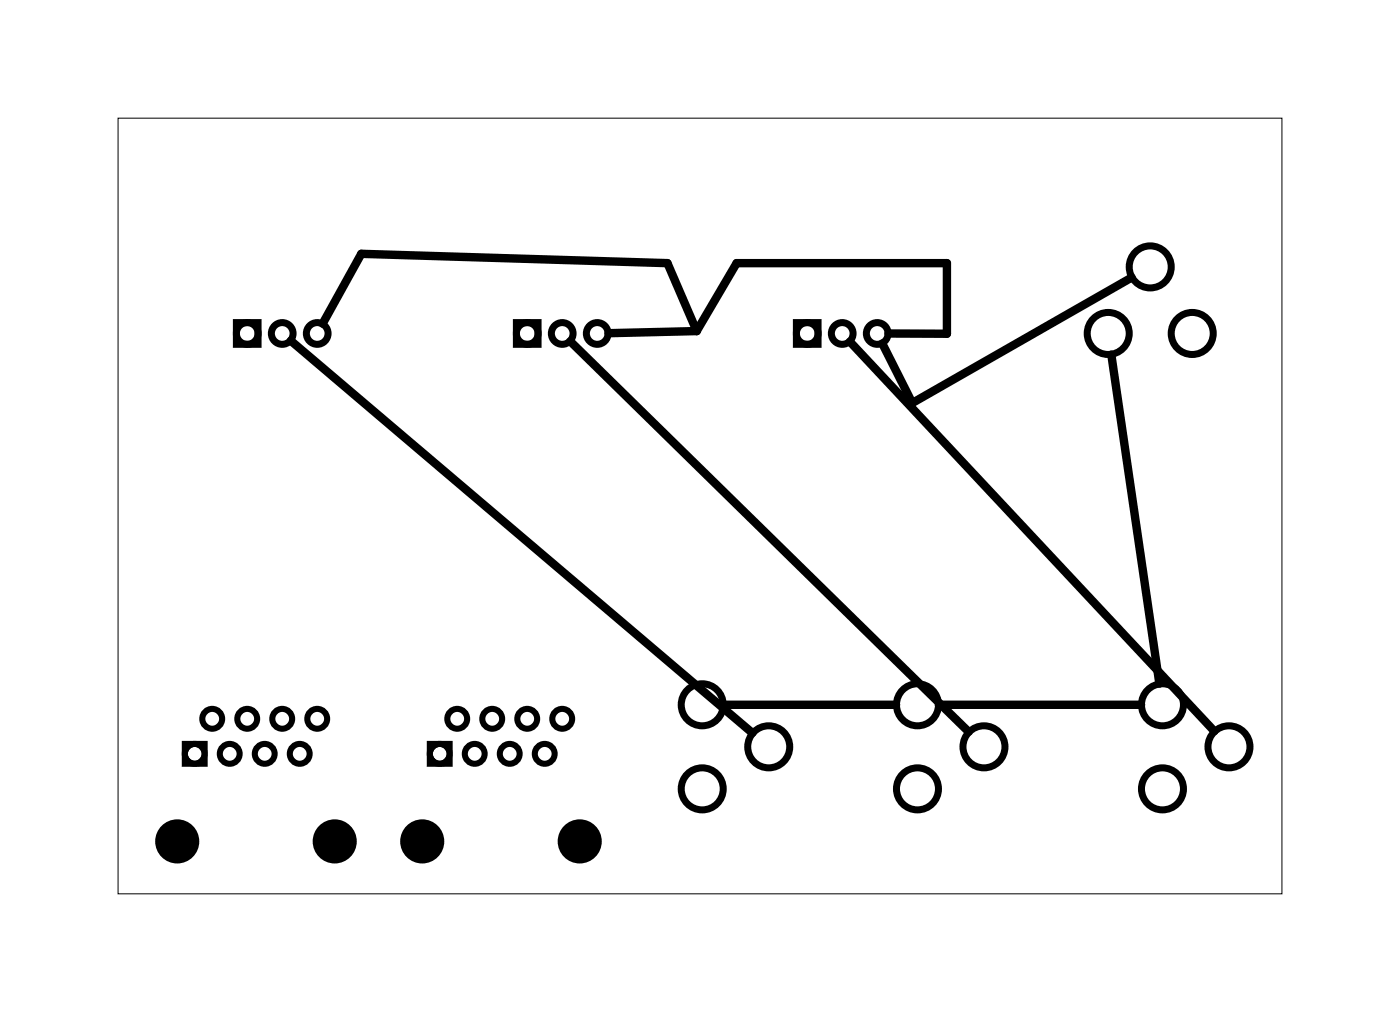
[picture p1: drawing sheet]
<svg xmlns="http://www.w3.org/2000/svg" width="102mm" height="73mm" viewBox="0 0 102 73" stroke-linecap="round" stroke-linejoin="round" font-family="sans-serif">
<path d="M8.6 8.6h84.4v56.2h-84.4z" fill="none" stroke="#000" stroke-width=".07"/>
<g fill="none" stroke="#000" stroke-width=".44">
<circle cx="14.1" cy="54.7" r=".72"/>
<circle cx="15.4" cy="52.1" r=".72"/>
<circle cx="16.7" cy="54.7" r=".72"/>
<circle cx="17.9" cy="52.1" r=".72"/>
<circle cx="19.2" cy="54.7" r=".72"/>
<circle cx="20.5" cy="52.1" r=".72"/>
<circle cx="21.8" cy="54.7" r=".72"/>
<circle cx="23" cy="52.1" r=".72"/>
<circle cx="31.9" cy="54.7" r=".72"/>
<circle cx="33.2" cy="52.1" r=".72"/>
<circle cx="34.5" cy="54.7" r=".72"/>
<circle cx="35.7" cy="52.1" r=".72"/>
<circle cx="37" cy="54.7" r=".72"/>
<circle cx="38.3" cy="52.1" r=".72"/>
<circle cx="39.5" cy="54.7" r=".72"/>
<circle cx="40.8" cy="52.1" r=".72"/>
</g>
<g fill="#000">
<path d="M13.2 53.7h1.9v1.9h-1.9zM13.6 54.7a.5 .5 0 0 0 1 0 .5 .5 0 0 0-1 0z"/>
<path d="M31 53.7h1.9v1.9h-1.9zM31.4 54.7a.5 .5 0 0 0 1 0 .5 .5 0 0 0-1 0z"/>
</g>
<g fill="#000">
<circle cx="12.9" cy="61" r="1.6"/>
<circle cx="24.3" cy="61" r="1.6"/>
<circle cx="30.6" cy="61" r="1.6"/>
<circle cx="42.1" cy="61" r="1.6"/>
</g>
<g fill="none" stroke="#000" stroke-width=".51">
<path d="M17.2 23.4h1.5v1.6h-1.5zM37.5 23.4h1.5v1.6h-1.5zM57.8 23.4h1.6v1.6h-1.6z"/>
<circle cx="83.5" cy="19.4" r="1.52"/>
<circle cx="17.9" cy="24.2" r=".79"/>
<circle cx="20.5" cy="24.2" r=".79"/>
<circle cx="23" cy="24.2" r=".79"/>
<circle cx="38.3" cy="24.2" r=".79"/>
<circle cx="40.8" cy="24.2" r=".79"/>
<circle cx="43.3" cy="24.2" r=".79"/>
<circle cx="58.6" cy="24.2" r=".79"/>
<circle cx="61.1" cy="24.2" r=".79"/>
<circle cx="63.7" cy="24.2" r=".79"/>
<circle cx="80.4" cy="24.2" r="1.52"/>
<circle cx="86.5" cy="24.2" r="1.52"/>
<circle cx="51" cy="51.1" r="1.52"/>
<circle cx="51" cy="57.2" r="1.52"/>
<circle cx="55.8" cy="54.2" r="1.52"/>
<circle cx="66.6" cy="51.1" r="1.52"/>
<circle cx="66.6" cy="57.2" r="1.52"/>
<circle cx="71.4" cy="54.2" r="1.52"/>
<circle cx="84.4" cy="51.1" r="1.52"/>
<circle cx="84.4" cy="57.2" r="1.52"/>
<circle cx="89.2" cy="54.2" r="1.52"/>
</g>
<path d="M21.1 24.7l33.5 28.4M23.4 23.5l2.8-5.1 22.2 .7 2.2 4.9M41.4 24.7l28.9 28.4M50.6 24l-6.4 .2M50.6 24l2.9-4.9h15.2v5.1h-4.2M61.7 24.8l26.4 28.2M80.7 25.7l3.4 23.9M82.1 20.1l-15.9 9.1-2.2-4.3M65 51.1h-12.5M68.1 51.1h14.7" fill="none" stroke="#000" stroke-width=".61"/>
</svg>
